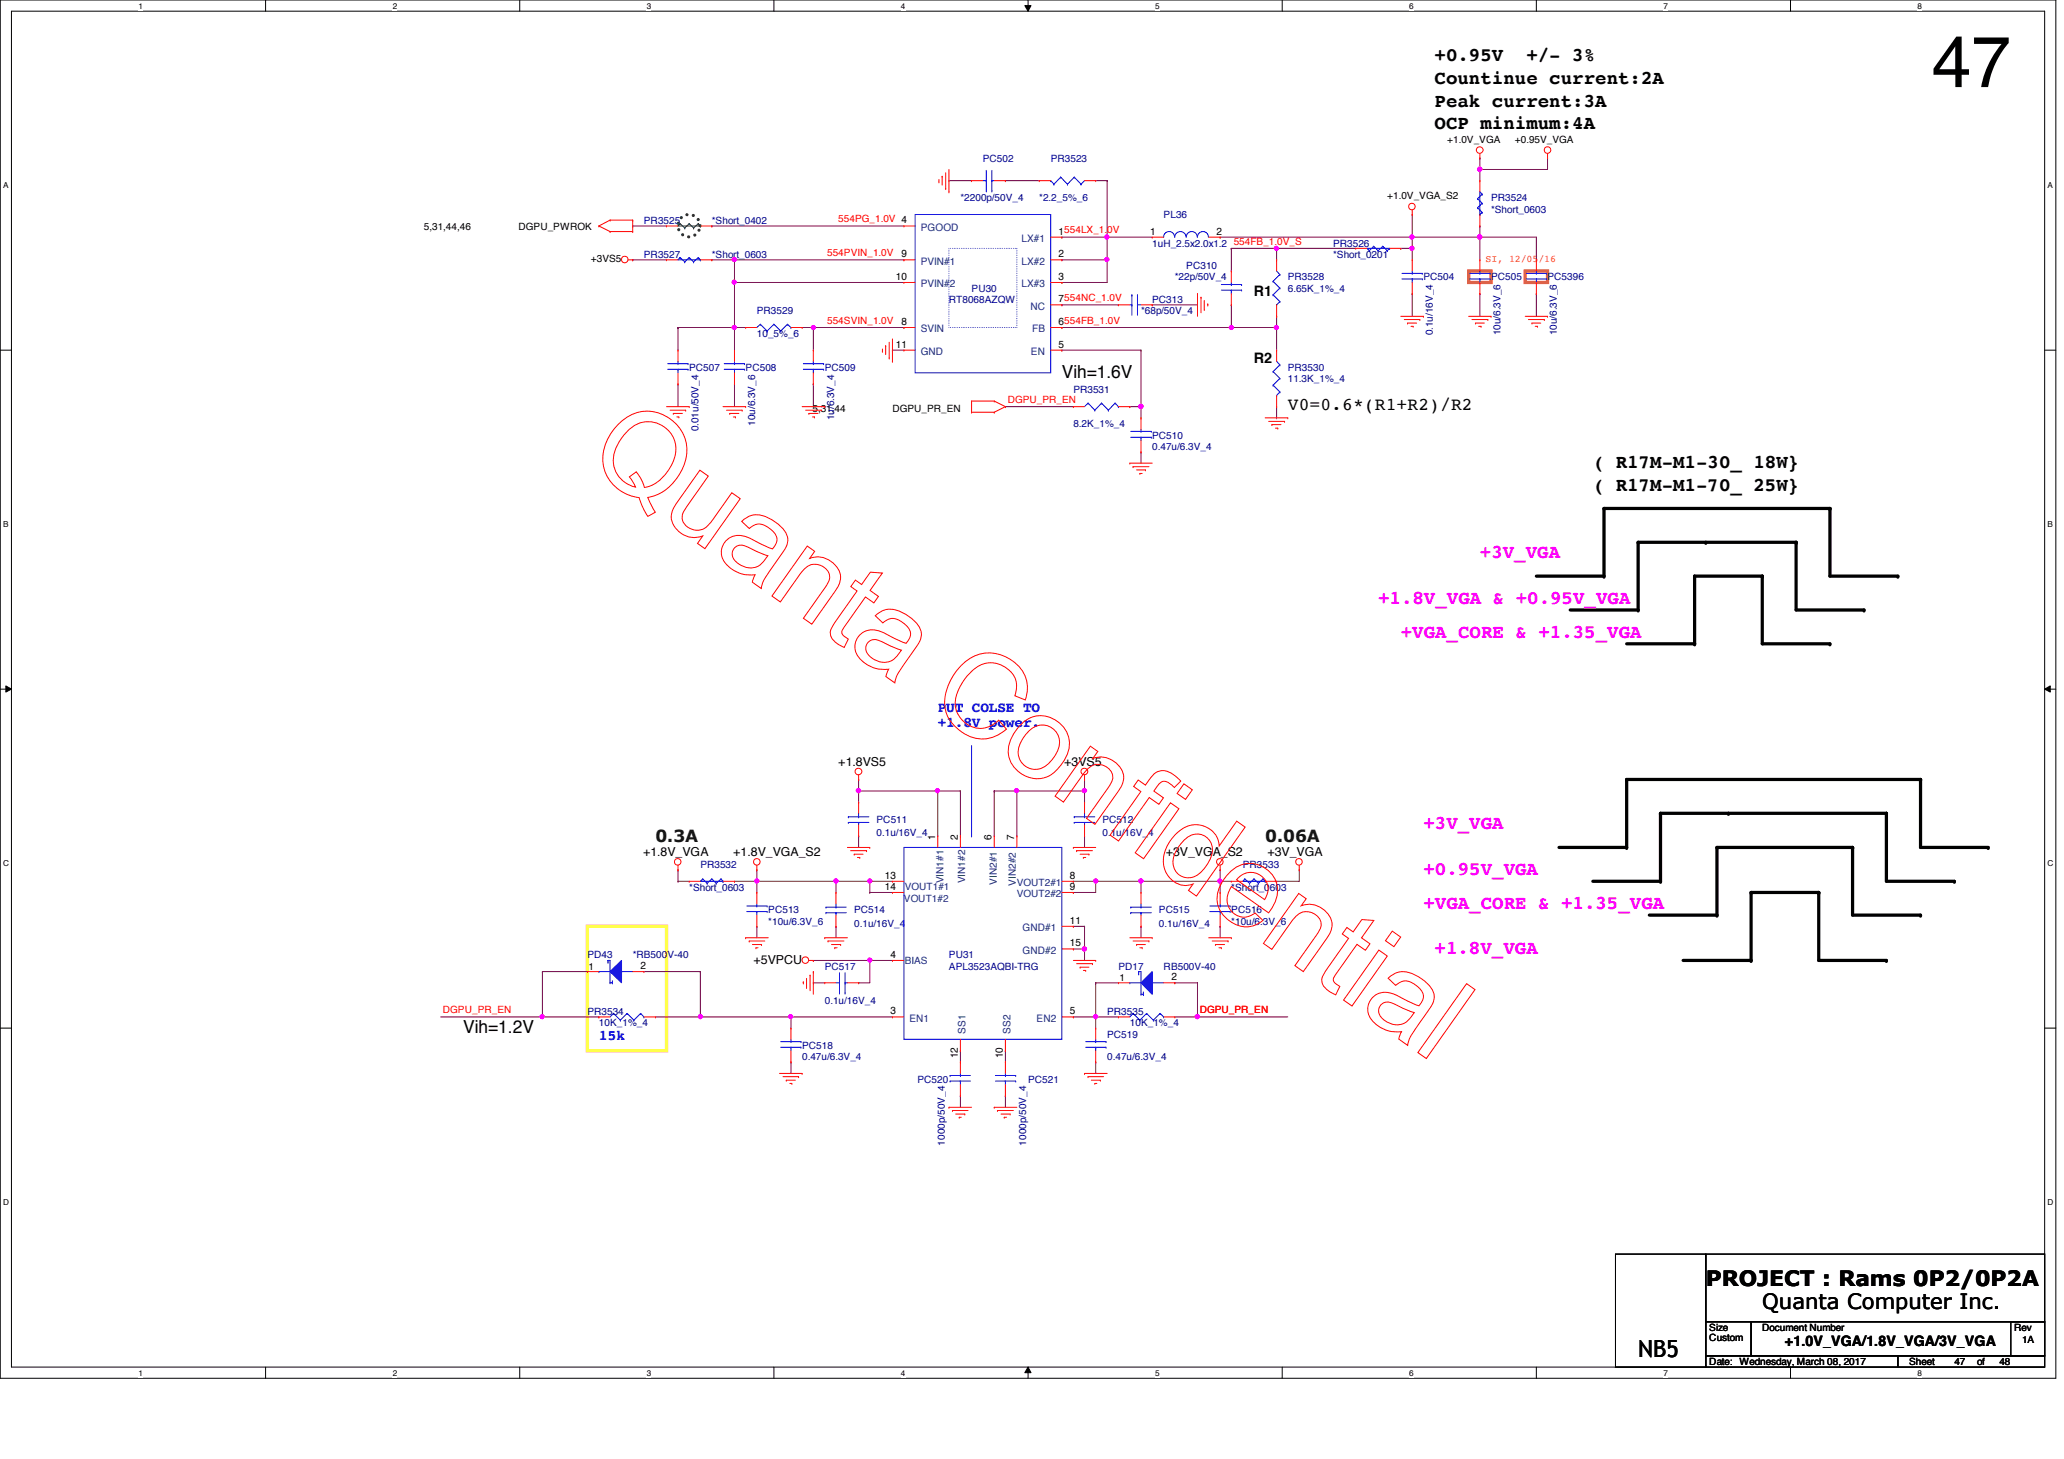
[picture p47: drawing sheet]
<svg xmlns="http://www.w3.org/2000/svg" width="297mm" height="210mm" viewBox="0 0 297 210" stroke-linecap="round" stroke-linejoin="round" font-family="sans-serif">
<defs><g id="words">
<text font-size="10.4" x="278" y="12.5">47</text>
<text font-size="3.4" x="235.8" y="195.2">NB5</text>
<g font-size="3">
<text x="245.5" y="185.1">PROJECT : Rams 0P2/0P2A</text>
<text x="253.6" y="188.3">Quanta Computer Inc.</text>
</g>
<g font-size="2.8">
<text x="206.5" y="8.8">+0.95V</text>
<text x="219.7" y="8.8">+/- 3%</text>
<text x="206.5" y="12.1">Countinue current:2A</text>
<text x="206.5" y="15.3">Peak current:3A</text>
<text x="206.5" y="18.6">OCP minimum:4A</text>
<text x="229.2" y="67.4">( R17M-M1-30_ 18W}</text>
<text x="229.2" y="70.6">( R17M-M1-70_ 25W}</text>
</g>
<g font-size="2.8" fill="#f0f">
<text x="213" y="80.3">+3V_VGA</text>
<text x="198.3" y="86.8">+1.8V_VGA &amp; +0.95V_VGA</text>
<text x="201.6" y="91.7">+VGA_CORE &amp; +1.35_VGA</text>
<text x="204.8" y="119.3">+3V_VGA</text>
<text x="204.8" y="125.9">+0.95V_VGA</text>
<text x="204.8" y="130.7">+VGA_CORE &amp; +1.35_VGA</text>
<text x="206.5" y="137.2">+1.8V_VGA</text>
</g>
<g font-size="2.6">
<text x="152.8" y="54.3">Vih=1.6V</text>
<text x="185.3" y="59">V0=0.6*(R1+R2)/R2</text>
<text x="66.7" y="148.6">Vih=1.2V</text>
</g>
<g font-size="2.4" fill="#004000">
<text x="94.3" y="121.1">0.3A</text>
<text x="182.1" y="121.1">0.06A</text>
</g>
<g font-size="2.1">
<text x="180.5" y="42.5">R1</text>
<text x="180.5" y="52.3">R2</text>
<text x="256.9" y="193.7">+1.0V_VGA/1.8V_VGA/3V_VGA</text>
</g>
<g font-size="2.1" fill="#00f">
<text x="135" y="102.4">PUT COLSE TO</text>
<text x="135" y="104.5">+1.8V power.</text>
<text x="86.2" y="149.6">15k</text>
</g>
<g font-size="1.8">
<text x="120.6" y="110.2">+1.8VS5</text>
<text x="153.2" y="110.2">+3VS5</text>
<text x="92.5" y="123.2">+1.8V_VGA</text>
<text x="105.5" y="123.2">+1.8V_VGA_S2</text>
<text x="167.8" y="123.2">+3V_VGA_S2</text>
<text x="182.4" y="123.2">+3V_VGA</text>
<text x="108.5" y="138.6">+5VPCU</text>
</g>
<g font-size="1.5" fill="#004080">
<text x="132.5" y="33.2">PGOOD</text>
<text x="147" y="34.8">LX#1</text>
<text x="132.5" y="38.1">PVIN#1</text>
<text x="132.5" y="41.3">PVIN#2</text>
<text x="147" y="38.1">LX#2</text>
<text x="147" y="41.3">LX#3</text>
<text x="132.5" y="47.8">SVIN</text>
<text x="148.3" y="44.5">NC</text>
<text x="148.5" y="47.8">FB</text>
<text x="132.5" y="51.1">GND</text>
<text x="148.4" y="51.1">EN</text>
<text x="147.1" y="133.9">GND#1</text>
<text x="147.1" y="137.2">GND#2</text>
<text x="130.9" y="147">EN1</text>
<text x="138.9" y="148.7" transform="rotate(-90 138.9 148.7)">SS1</text>
<text x="145.4" y="148.7" transform="rotate(-90 145.4 148.7)">SS2</text>
<text x="149.2" y="147">EN2</text>
</g>
<g font-size="1.5">
<text x="152.4" y="33.7">1554LX_1.0V</text>
<text x="165.5" y="33.7">1</text>
<text x="175.1" y="33.7">2</text>
<text x="128.9" y="40.3">10</text>
<text x="129.7" y="37">9</text>
<text x="152.4" y="37">2</text>
<text x="152.4" y="40.3">3</text>
<text x="129.7" y="46.7">8</text>
<text x="152.4" y="46.7">6554FB_1.0V</text>
<text x="152.4" y="43.5">7554NC_1.0V</text>
<text x="128.9" y="50">11</text>
<text x="152.4" y="50">5</text>
<text x="134.6" y="120.8" transform="rotate(-90 134.6 120.8)">1</text>
<text x="137.8" y="120.8" transform="rotate(-90 137.8 120.8)">2</text>
<text x="142.7" y="120.8" transform="rotate(-90 142.7 120.8)">6</text>
<text x="146" y="120.8" transform="rotate(-90 146 120.8)">7</text>
<text x="127.3" y="128">14</text>
<text x="127.3" y="126.4">13</text>
<text x="154" y="128">9</text>
<text x="154" y="126.4">8</text>
<text x="128.1" y="137.8">4</text>
<text x="154" y="132.9">11</text>
<text x="154" y="136.1">15</text>
<text x="92.2" y="139.4">2</text>
<text x="168.6" y="141">2</text>
<text x="128.1" y="145.9">3</text>
<text x="154" y="145.9">5</text>
<text x="137.8" y="152.3" transform="rotate(-90 137.8 152.3)">12</text>
<text x="144.3" y="152.3" transform="rotate(-90 144.3 152.3)">10</text>
</g>
<g font-size="1.4" fill="#000080">
<text x="141.4" y="23.3">PC502</text>
<text x="151.2" y="23.3">PR3523</text>
<text x="138.2" y="29">*2200p/50V_4</text>
<text x="149.6" y="29">*2.2_5%_6</text>
<text x="214.6" y="29">PR3524</text>
<text x="92.7" y="32.2">PR3525</text>
<text x="102.4" y="32.2">*Short_0402</text>
<text x="165.8" y="35.5">1uH_2.5x2.0x1.2</text>
<text x="167.5" y="31.4">PL36</text>
<text x="191.9" y="35.5">PR3526</text>
<text x="214.6" y="30.6">*Short_0603</text>
<text x="92.7" y="37.1">PR3527</text>
<text x="102.4" y="37.1">*Short_0603</text>
<text x="139.8" y="42">PU30</text>
<text x="169.1" y="40.3">*22p/50V_4</text>
<text x="170.7" y="38.7">PC310</text>
<text x="185.3" y="40.3">PR3528</text>
<text x="185.3" y="42">6.65K_1%_4</text>
<text x="191.9" y="37.1">*Short_0201</text>
<text x="204.8" y="40.3">PC504</text>
<text x="214.6" y="40.3">PC505</text>
<text x="222.7" y="40.3">PC5396</text>
<text x="108.9" y="45.2">PR3529</text>
<text x="136.6" y="43.6">RT8068AZQW</text>
<text x="164.2" y="45.2">*68p/50V_4</text>
<text x="165.8" y="43.6">PC313</text>
<text x="99.2" y="53.3">PC507</text>
<text x="107.3" y="53.3">PC508</text>
<text x="108.9" y="48.5">10_5%_6</text>
<text x="118.7" y="53.3">PC509</text>
<text x="185.3" y="53.3">PR3530</text>
<text x="206.2" y="48.3" transform="rotate(-90 206.2 48.3)">0.1u/16V_4</text>
<text x="215.9" y="48.3" transform="rotate(-90 215.9 48.3)">10u/6.3V_6</text>
<text x="224.1" y="48.3" transform="rotate(-90 224.1 48.3)">10u/6.3V_6</text>
<text x="154.5" y="56.6">PR3531</text>
<text x="185.3" y="55">11.3K_1%_4</text>
<text x="100.5" y="62.1" transform="rotate(-90 100.5 62.1)">0.01u/50V_4</text>
<text x="108.7" y="61.3" transform="rotate(-90 108.7 61.3)">10u/6.3V_6</text>
<text x="120.1" y="60.5" transform="rotate(-90 120.1 60.5)">1u/6.3V_4</text>
<text x="154.5" y="61.5">8.2K_1%_4</text>
<text x="165.8" y="63.1">PC510</text>
<text x="165.8" y="64.7">0.47u/6.3V_4</text>
<text x="126.2" y="118.4">PC511</text>
<text x="158.7" y="118.4">PC512</text>
<text x="100.8" y="124.9">PR3532</text>
<text x="126.2" y="120.3">0.1u/16V_4</text>
<text x="158.7" y="120.3">0.1u/16V_4</text>
<text x="178.9" y="124.9">PR3533</text>
<text x="99.2" y="128.1">*Short_0603</text>
<text x="110.6" y="131.4">PC513</text>
<text x="122.9" y="131.4">PC514</text>
<text x="166.8" y="131.4">PC515</text>
<text x="177.2" y="128.1">*Short_0603</text>
<text x="177.2" y="131.4">PC516</text>
<text x="84.5" y="137.9">PD43</text>
<text x="91.1" y="137.9">*RB500V-40</text>
<text x="110.6" y="133">*10u/6.3V_6</text>
<text x="122.9" y="133.3">0.1u/16V_4</text>
<text x="136.6" y="137.9">PU31</text>
<text x="166.8" y="133.3">0.1u/16V_4</text>
<text x="177.2" y="133">*10u/6.3V_6</text>
<text x="118.7" y="139.5">PC517</text>
<text x="136.6" y="139.5">APL3523AQBI-TRG</text>
<text x="160.9" y="139.5">PD17</text>
<text x="167.5" y="139.5">RB500V-40</text>
<text x="84.5" y="146">PR3534</text>
<text x="86.2" y="147.7">10K_1%_4</text>
<text x="118.7" y="144.4">0.1u/16V_4</text>
<text x="159.3" y="149.3">PC519</text>
<text x="159.3" y="146">PR3535</text>
<text x="162.6" y="147.7">10K_1%_4</text>
<text x="115.4" y="150.9">PC518</text>
<text x="115.4" y="152.5">0.47u/6.3V_4</text>
<text x="132" y="155.8">PC520</text>
<text x="148" y="155.8">PC521</text>
<text x="159.3" y="152.5">0.47u/6.3V_4</text>
<text x="136" y="164.8" transform="rotate(-90 136 164.8)">1000p/50V_4</text>
<text x="147.7" y="164.8" transform="rotate(-90 147.7 164.8)">1000p/50V_4</text>
</g>
<g font-size="1.4">
<text x="208.3" y="20.5">+1.0V_VGA</text>
<text x="218" y="20.5">+0.95V_VGA</text>
<text x="199.6" y="28.7">+1.0V_VGA_S2</text>
<text x="61" y="33">5,31,44,46</text>
<text x="74.6" y="33">DGPU_PWROK</text>
<text x="85" y="37.8">+3VS5</text>
<text x="116.9" y="59.2">5,31,44</text>
<text x="128.4" y="59.2">DGPU_PR_EN</text>
<text x="84.7" y="139.5">1</text>
<text x="161.1" y="141.1">1</text>
<text x="246" y="191.5">Size</text>
<text x="253.6" y="191.5">Document Number</text>
<text x="289.9" y="191.5">Rev</text>
<text x="246" y="196.4">Date: Wednesday, March 08, 2017</text>
<text x="246" y="193">Custom</text>
<text x="274.7" y="196.4">Sheet</text>
<text x="281.3" y="196.4">47</text>
<text x="284.5" y="196.4">of</text>
<text x="287.7" y="196.4">48</text>
<text x="291" y="193.2">1A</text>
</g>
<g font-size="1.4" fill="#f00">
<text x="120.6" y="32">554PG_1.0V 4</text>
<text x="177.5" y="35.2">554FB_1.0V_S</text>
<text x="119" y="36.8">554PVIN_1.0V</text>
<text x="119" y="46.6">554SVIN_1.0V</text>
<text x="145" y="58">DGPU_PR_EN</text>
<text x="63.8" y="145.8">DGPU_PR_EN</text>
<text x="172.7" y="145.8">DGPU_PR_EN</text>
</g>
<text font-size="1.4" fill="#ff8000" x="213.8" y="37.8">SI, 12/05/16</text>
<g font-size="1.4" fill="#004080">
<text x="130.1" y="129.8">VOUT1#2</text>
<text x="130.2" y="128">VOUT1#1</text>
<text x="135.8" y="127.1" transform="rotate(-90 135.8 127.1)">VIN1#1</text>
<text x="138.9" y="127.1" transform="rotate(-90 138.9 127.1)">VIN1#2</text>
<text x="143.5" y="127.3" transform="rotate(-90 143.5 127.3)">VIN2#1</text>
<text x="146.2" y="127.4" transform="rotate(-90 146.2 127.4)">VIN2#2</text>
<text x="146.3" y="129.1">VOUT2#2</text>
<text x="146.3" y="127.5">VOUT2#1</text>
<text x="130.2" y="138.7">BIAS</text>
</g>
<g font-size="1.2">
<text x="19.9" y="1.2">1</text>
<text x="56.5" y="1.2">2</text>
<text x="93.1" y="1.2">3</text>
<text x="129.7" y="1.2">4</text>
<text x="166.2" y="1.2">5</text>
<text x="202.8" y="1.2">6</text>
<text x="239.4" y="1.2">7</text>
<text x="276" y="1.2">8</text>
<text x=".5" y="27.1">A</text>
<text x="294.7" y="27.1">A</text>
<text x=".5" y="75.8">B</text>
<text x="294.7" y="75.8">B</text>
<text x=".5" y="124.6">C</text>
<text x="294.7" y="124.6">C</text>
<text x=".5" y="173.4">D</text>
<text x="294.7" y="173.4">D</text>
<text x="19.9" y="197.9">1</text>
<text x="56.5" y="197.9">2</text>
<text x="93.1" y="197.9">3</text>
<text x="129.7" y="197.9">4</text>
<text x="166.2" y="197.9">5</text>
<text x="202.8" y="197.9">6</text>
<text x="239.4" y="197.9">7</text>
<text x="276" y="197.9">8</text>
</g>
</g></defs>
<path d="M0 0h295.9v198.3h-295.9zM1.6 1.6h292.7v195.1h-292.7z" fill="none" stroke="#000" stroke-width=".14"/>
<g fill="#fff">
<path d="M19.9 .2h.6v1.3h-.6z"/>
<path d="M19.9 196.8h.6v1.4h-.6z"/>
</g>
<path d="M38.2 0v1.6M38.2 196.7v1.6" fill="none" stroke="#000" stroke-width=".14"/>
<g fill="#fff">
<path d="M56.5 .2h.6v1.3h-.6z"/>
<path d="M56.5 196.8h.6v1.4h-.6z"/>
</g>
<path d="M74.8 0v1.6M74.8 196.7v1.6" fill="none" stroke="#000" stroke-width=".14"/>
<g fill="#fff">
<path d="M93.1 .2h.6v1.3h-.6z"/>
<path d="M93.1 196.8h.6v1.4h-.6z"/>
</g>
<path d="M111.4 0v1.6M111.4 196.7v1.6" fill="none" stroke="#000" stroke-width=".14"/>
<g fill="#fff">
<path d="M129.7 .2h.6v1.3h-.6z"/>
<path d="M129.7 196.8h.6v1.4h-.6z"/>
</g>
<path d="M147.5 .8h.9l-.4 .8zM148 0v1.6M148 196.7l.4 .8h-.9zM148 196.7v1.6" fill="none" stroke="#000" stroke-width=".14"/>
<path d="M147.5 .8h.9l-.4 .8zM148 196.7l.4 .8h-.9z" fill="#000"/>
<g fill="#fff">
<path d="M166.2 .2h.6v1.3h-.6z"/>
<path d="M166.2 196.8h.6v1.4h-.6z"/>
</g>
<path d="M184.5 0v1.6M184.5 196.7v1.6" fill="none" stroke="#000" stroke-width=".14"/>
<g fill="#fff">
<path d="M202.8 .2h.6v1.3h-.6z"/>
<path d="M202.8 196.8h.6v1.4h-.6z"/>
</g>
<path d="M221.1 0v1.6M221.1 196.7v1.6" fill="none" stroke="#000" stroke-width=".14"/>
<g fill="#fff">
<path d="M239.4 .2h.6v1.3h-.6z"/>
<path d="M239.4 196.8h.6v1.4h-.6z"/>
</g>
<path d="M257.7 0v1.6M257.7 196.7v1.6" fill="none" stroke="#000" stroke-width=".14"/>
<g fill="#fff">
<path d="M276 .2h.6v1.3h-.6z"/>
<path d="M276 196.8h.6v1.4h-.6z"/>
<path d="M.5 26h.7v1.3h-.7z"/>
<path d="M294.7 26h.7v1.3h-.7z"/>
<path d="M.5 74.8h.7v1.3h-.7z"/>
<path d="M294.7 74.8h.7v1.3h-.7z"/>
</g>
<path d="M0 50.4h1.6M294.3 50.4h1.6" fill="none" stroke="#000" stroke-width=".14"/>
<g fill="#fff">
<path d="M.5 123.5h.8v1.3h-.8z"/>
<path d="M294.7 123.5h.8v1.3h-.8z"/>
</g>
<path d="M0 99.1h1.6M.8 98.7l.8 .4-.8 .5zM294.3 99.1l.8-.4v.9zM294.3 99.1h1.6" fill="none" stroke="#000" stroke-width=".14"/>
<path d="M.8 98.7l.8 .4-.8 .5zM294.3 99.1l.8-.4v.9z" fill="#000"/>
<g fill="#fff">
<path d="M.5 172.3h.8v1.3h-.8z"/>
<path d="M294.7 172.3h.8v1.3h-.8z"/>
</g>
<path d="M0 147.9h1.6M294.3 147.9h1.6" fill="none" stroke="#000" stroke-width=".14"/>
<path d="M139.8 107.3v13M139.8 120.3h.1" fill="none" stroke="#00f" stroke-width=".14"/>
<path d="M221.1 82.9h9.7v-9.7h32.6v9.7h9.7M226 87.8h9.8v-9.8h22.7v9.8h9.8M234.1 92.6h9.8v-9.7h9.7v9.7h9.8M224.4 121.9h9.7v-9.8h42.3v9.8h9.7M229.2 126.8h9.8v-9.8h32.5v9.8h9.8M237.4 131.7h9.7v-9.8h19.5v9.8h9.8M242.2 138.2h9.8v-9.8h9.7v9.8h9.8" fill="none" stroke="#000" stroke-width=".47"/>
<g fill="#000">
<circle cx="230.8" cy="73.2" r=".23"/>
<circle cx="235.8" cy="78" r=".23"/>
<circle cx="245.5" cy="78" r=".23"/>
<circle cx="258.5" cy="78" r=".23"/>
<circle cx="263.4" cy="73.2" r=".23"/>
<circle cx="230.8" cy="82.9" r=".23"/>
<circle cx="235.8" cy="87.8" r=".23"/>
<circle cx="243.9" cy="92.6" r=".23"/>
<circle cx="243.9" cy="82.9" r=".23"/>
<circle cx="253.6" cy="82.9" r=".23"/>
<circle cx="263.4" cy="92.6" r=".23"/>
<circle cx="268.3" cy="87.8" r=".23"/>
<circle cx="273.1" cy="82.9" r=".23"/>
<circle cx="234.1" cy="112.1" r=".23"/>
<circle cx="239" cy="117" r=".23"/>
<circle cx="248.7" cy="117" r=".23"/>
<circle cx="271.5" cy="117" r=".23"/>
<circle cx="276.4" cy="112.1" r=".23"/>
<circle cx="234.1" cy="121.9" r=".23"/>
<circle cx="239" cy="126.8" r=".23"/>
<circle cx="247.1" cy="121.9" r=".23"/>
<circle cx="247.1" cy="131.7" r=".23"/>
<circle cx="252" cy="128.4" r=".23"/>
<circle cx="252" cy="138.2" r=".23"/>
<circle cx="261.7" cy="128.4" r=".23"/>
<circle cx="266.6" cy="121.9" r=".23"/>
<circle cx="271.5" cy="138.2" r=".23"/>
<circle cx="276.4" cy="131.7" r=".23"/>
<circle cx="281.3" cy="126.8" r=".23"/>
<circle cx="286.1" cy="121.9" r=".23"/>
</g>
<path d="M84.5 133.3h11.4v17.9h-11.4z" fill="none" stroke="#ff0" stroke-width=".47"/>
<path d="M211.4 39h3.2v1.6h-3.2zM219.5 39h3.2v1.6h-3.2z" fill="none" stroke="#ff8000" stroke-width=".47"/>
<circle cx="99.1" cy="32.5" r="1.6" fill="none" stroke="#008000" stroke-width=".47" stroke-dasharray="0 .9"/>
<path d="M136.6 26h.1M136.6 26h3.2M159.3 26h.1M159.3 26v8.1M213 24.4h.1M213 24.4v1.6M222.7 22.7h.1M222.7 22.7v1.7h-9.7M164.2 58.5h.1M164.2 58.5v1.6" fill="none" stroke="#800040" stroke-width=".14"/>
<circle cx="159.3" cy="34.1" r=".31" fill="#f0f"/>
<circle cx="159.3" cy="34.1" r=".31" fill="none" stroke="#f0f" stroke-width=".14"/>
<path d="M201.6 35.7h.1M201.6 35.7h1.6M164.2 65h.1M164.2 65v1.6" fill="none" stroke="#800040" stroke-width=".14"/>
<circle cx="203.2" cy="35.7" r=".3" fill="#f0f"/>
<circle cx="203.2" cy="35.7" r=".3" fill="none" stroke="#f0f" stroke-width=".14"/>
<path d="M203.2 35.7h.1M203.2 30.9h.1M203.2 34.1h.1M203.2 30.9v3.2M203.2 35.7v1.7M213 32.5h.1M213 32.5v1.6h-9.8M203.2 42.2h.1M203.2 42.2v3.3" fill="none" stroke="#800040" stroke-width=".14"/>
<circle cx="213" cy="34.1" r=".32" fill="#f0f"/>
<circle cx="213" cy="34.1" r=".32" fill="none" stroke="#f0f" stroke-width=".14"/>
<path d="M203.2 34.1h.1M203.2 34.1v1.6M213 34.1h.1M213 22.7h.1M213 22.7v1.7M213 34.1v3.3M213 42.2h.1M213 42.2v3.3" fill="none" stroke="#800040" stroke-width=".14"/>
<circle cx="213" cy="24.3" r=".31" fill="#f0f"/>
<circle cx="213" cy="24.3" r=".31" fill="none" stroke="#f0f" stroke-width=".14"/>
<path d="M159.3 37.4h.1M159.3 37.4v3.2M177.2 35.7h.1M177.2 35.7v3.3M117 55.2h.1M117 55.2v3.3M128.4 50.4h.1M128.4 50.4h1.7M183.7 45.5h.1M183.7 45.5v1.6" fill="none" stroke="#800040" stroke-width=".14"/>
<circle cx="159.3" cy="37.3" r=".3" fill="#f0f"/>
<circle cx="159.3" cy="37.3" r=".3" fill="none" stroke="#f0f" stroke-width=".14"/>
<path d="M159.3 34.1h.1M159.3 34.1h6.5M177.2 47.1h.1M177.2 47.1h6.5" fill="none" stroke="#800040" stroke-width=".14"/>
<circle cx="183.7" cy="47.1" r=".3" fill="#f0f"/>
<circle cx="183.7" cy="47.1" r=".3" fill="none" stroke="#f0f" stroke-width=".14"/>
<path d="M105.7 37.4h.1M105.7 37.4v3.2M175.6 34.1h.1M175.6 34.1h27.6M97.6 47.1h.1M97.6 47.1v3.3" fill="none" stroke="#800040" stroke-width=".14"/>
<circle cx="203.2" cy="34.1" r=".31" fill="#f0f"/>
<circle cx="203.2" cy="34.1" r=".31" fill="none" stroke="#f0f" stroke-width=".14"/>
<path d="M97.6 47.1h.1M97.6 47.1h8.1M105.7 40.6h.1M105.7 55.2h.1M105.7 47.1h.1M105.7 40.6v9.8M105.7 55.2v3.3M117 47.1h.1M117 47.1v3.3M177.2 43.9h.1M177.2 43.9v3.2" fill="none" stroke="#800040" stroke-width=".14"/>
<circle cx="105.7" cy="47.1" r=".3" fill="#f0f"/>
<circle cx="105.7" cy="47.1" r=".3" fill="none" stroke="#f0f" stroke-width=".14"/>
<g fill="none" stroke="#800040" stroke-width=".14">
<path d="M91.1 37.4h.1M91.1 37.4h4.8M102.4 37.4h.1M102.4 37.4h3.3M159.3 34.1h.1M159.3 34.1v3.3M177.2 35.7h.1M177.2 35.7h6.5M97.6 55.2h.1M97.6 55.2v3.3M105.7 47.1h.1M105.7 47.1h1.6"/>
<path d="M162.6 58.5h.1M164.2 50.4h.1M164.2 50.4v8.1h-1.6M165.8 43.9h.1M165.8 43.9h6.5"/>
</g>
<circle cx="164.2" cy="58.5" r=".32" fill="#f0f"/>
<circle cx="164.2" cy="58.5" r=".32" fill="none" stroke="#f0f" stroke-width=".14"/>
<path d="M123.6 113.8h.1M123.6 113.8v1.6M143.1 113.8h.1M143.1 113.8v6.5M146.3 113.8h.1M146.3 113.8v6.5M156.1 112.1h.1M156.1 112.1v1.7h-13M156.1 120.3h.1M156.1 120.3v1.6" fill="none" stroke="#800040" stroke-width=".14"/>
<circle cx="156.1" cy="113.7" r=".31" fill="#f0f"/>
<circle cx="156.1" cy="113.7" r=".31" fill="none" stroke="#f0f" stroke-width=".14"/>
<circle cx="146.3" cy="113.7" r=".3" fill="#f0f"/>
<circle cx="146.3" cy="113.7" r=".3" fill="none" stroke="#f0f" stroke-width=".14"/>
<path d="M156.1 113.8h.1M156.1 113.8v1.6M156.1 136.5h.1M156.1 136.5v1.7" fill="none" stroke="#800040" stroke-width=".14"/>
<circle cx="156.1" cy="136.5" r=".31" fill="#f0f"/>
<circle cx="156.1" cy="136.5" r=".31" fill="none" stroke="#f0f" stroke-width=".14"/>
<g fill="none" stroke="#800040" stroke-width=".14">
<path d="M123.6 113.8h.1M123.6 113.8h14.6M135 113.8h.1M135 113.8v6.5M138.2 113.8h.1M138.2 113.8v6.5M154.5 136.5h.1M154.5 133.3h.1M154.5 133.3h1.6M156.1 133.3h.1M156.1 133.3v3.2h-1.6M117 141.4h.1"/>
<path d="M117 141.4h1.7M138.2 157.6h.1M138.2 157.6v1.7"/>
</g>
<circle cx="134.9" cy="113.7" r=".3" fill="#f0f"/>
<circle cx="134.9" cy="113.7" r=".3" fill="none" stroke="#f0f" stroke-width=".14"/>
<g fill="none" stroke="#800040" stroke-width=".14">
<path d="M123.6 120.3h.1M123.6 120.3v1.6M154.5 128.4h.1M154.5 128.4h3.2M157.7 126.8h.1M157.7 126.8h17.9M164.2 133.3h.1M164.2 126.8h.1M164.2 126.8v1.6M164.2 133.3v1.6M175.6 133.3h.1M175.6 126.8h.1"/>
<path d="M175.6 126.8v1.6M175.6 133.3v1.6"/>
</g>
<circle cx="164.2" cy="126.7" r=".31" fill="#f0f"/>
<circle cx="164.2" cy="126.7" r=".31" fill="none" stroke="#f0f" stroke-width=".14"/>
<path d="M123.6 112.1h.1M123.6 112.1v1.7M144.7 157.6h.1M144.7 157.6v1.7" fill="none" stroke="#800040" stroke-width=".14"/>
<circle cx="123.6" cy="113.7" r=".31" fill="#f0f"/>
<circle cx="123.6" cy="113.7" r=".31" fill="none" stroke="#f0f" stroke-width=".14"/>
<g fill="none" stroke="#800040" stroke-width=".14">
<path d="M97.6 125.1h.1M97.6 125.1v1.7M117 138.2h.1M117 138.2h8.2M125.2 138.2h.1M125.2 138.2v3.2M154.5 126.8h.1M154.5 126.8h3.2M157.7 126.8h.1M157.7 126.8v1.6M187 125.1h.1M187 125.1v1.7"/>
<path d="M113.8 152.8h.1M113.8 152.8v1.6M138.2 151.2h.1M138.2 151.2v1.6M144.7 151.2h.1M144.7 151.2v1.6"/>
</g>
<circle cx="157.7" cy="126.7" r=".3" fill="#f0f"/>
<circle cx="157.7" cy="126.7" r=".3" fill="none" stroke="#f0f" stroke-width=".14"/>
<path d="M125.2 138.2h.1M125.2 138.2h3.2" fill="none" stroke="#800040" stroke-width=".14"/>
<circle cx="125.2" cy="138.1" r=".3" fill="#f0f"/>
<circle cx="125.2" cy="138.1" r=".3" fill="none" stroke="#f0f" stroke-width=".14"/>
<path d="M108.9 133.3h.1M108.9 126.8h.1M108.9 126.8h16.3M108.9 126.8v1.6M108.9 133.3v1.6M120.3 126.8h.1M120.3 133.3h.1M120.3 126.8v1.6M120.3 133.3v1.6" fill="none" stroke="#800040" stroke-width=".14"/>
<circle cx="120.3" cy="126.7" r=".3" fill="#f0f"/>
<circle cx="120.3" cy="126.7" r=".3" fill="none" stroke="#f0f" stroke-width=".14"/>
<path d="M108.9 125.1h.1M108.9 125.1v1.7" fill="none" stroke="#800040" stroke-width=".14"/>
<circle cx="108.9" cy="126.7" r=".3" fill="#f0f"/>
<circle cx="108.9" cy="126.7" r=".3" fill="none" stroke="#f0f" stroke-width=".14"/>
<path d="M125.2 128.4h.1M125.2 126.8h.1M125.2 128.4h3.2M125.2 126.8v1.6" fill="none" stroke="#800040" stroke-width=".14"/>
<circle cx="125.2" cy="126.7" r=".3" fill="#f0f"/>
<circle cx="125.2" cy="126.7" r=".3" fill="none" stroke="#f0f" stroke-width=".14"/>
<g fill="none" stroke="#800040" stroke-width=".14">
<path d="M125.2 126.8h.1M125.2 126.8h3.2M175.6 125.1h.1M175.6 125.1v1.7M113.8 146.3h.1M113.8 146.3h14.6M113.8 146.3v1.6M123.6 141.4h.1M123.6 141.4h1.6M154.5 146.3h.1M154.5 146.3h6.4M157.7 146.3h.1"/>
<path d="M157.7 152.8h.1M157.7 146.3v1.6M157.7 152.8v1.6"/>
</g>
<circle cx="175.6" cy="126.7" r=".3" fill="#f0f"/>
<circle cx="175.6" cy="126.7" r=".3" fill="none" stroke="#f0f" stroke-width=".14"/>
<path d="M157.7 141.4h.1M157.7 141.4h3.2M157.7 141.4v4.9M172.3 146.3h.1M172.3 146.3h13" fill="none" stroke="#800040" stroke-width=".14"/>
<circle cx="157.7" cy="146.3" r=".3" fill="#f0f"/>
<circle cx="157.7" cy="146.3" r=".3" fill="none" stroke="#f0f" stroke-width=".14"/>
<path d="M169.1 141.4h.1M169.1 141.4h3.2M172.3 141.4h.1M172.3 141.4v4.9" fill="none" stroke="#800040" stroke-width=".14"/>
<circle cx="172.3" cy="146.3" r=".31" fill="#f0f"/>
<circle cx="172.3" cy="146.3" r=".31" fill="none" stroke="#f0f" stroke-width=".14"/>
<path d="M183.7 35.7h.1M183.7 35.7h11.4M97.6 126.8h.1M97.6 126.8h1.6M175.6 126.8h.1M175.6 126.8h1.6" fill="none" stroke="#800040" stroke-width=".14"/>
<circle cx="183.7" cy="35.7" r=".3" fill="#f0f"/>
<circle cx="183.7" cy="35.7" r=".3" fill="none" stroke="#f0f" stroke-width=".14"/>
<g fill="none" stroke="#800040" stroke-width=".14">
<path d="M91.1 32.5h.1M91.1 32.5h4.8M144.7 26h.1M144.7 26h4.9M152.8 34.1h.1M152.8 37.4h.1M152.8 34.1h6.5M152.8 37.4h6.5M152.8 40.6h.1M152.8 43.9h.1M152.8 47.1h.1M152.8 40.6h6.5"/>
<path d="M152.8 43.9h8.1M152.8 47.1h24.4"/>
</g>
<circle cx="177.2" cy="47.1" r=".3" fill="#f0f"/>
<circle cx="177.2" cy="47.1" r=".3" fill="none" stroke="#f0f" stroke-width=".14"/>
<path d="M105.7 40.6h.1M105.7 40.6h24.4M117 47.1h13.1M130.1 47.1h.1M152.8 50.4h.1M152.8 50.4h11.4" fill="none" stroke="#800040" stroke-width=".14"/>
<circle cx="105.7" cy="40.6" r=".3" fill="#f0f"/>
<circle cx="105.7" cy="40.6" r=".3" fill="none" stroke="#f0f" stroke-width=".14"/>
<path d="M105.7 37.4h24.4M130.1 37.4h.1" fill="none" stroke="#800040" stroke-width=".14"/>
<circle cx="105.7" cy="37.3" r=".3" fill="#f0f"/>
<circle cx="105.7" cy="37.3" r=".3" fill="none" stroke="#f0f" stroke-width=".14"/>
<path d="M183.7 35.7h.1M183.7 35.7v1.7M144.7 58.5h.1M144.7 58.5h9.8M183.7 47.1h.1M183.7 47.1v3.3M105.7 126.8h.1M105.7 126.8h3.2M183.7 126.8h.1M183.7 126.8h3.3M100.8 146.3h13M113.8 146.3h.1" fill="none" stroke="#800040" stroke-width=".14"/>
<circle cx="100.8" cy="146.3" r=".3" fill="#f0f"/>
<circle cx="100.8" cy="146.3" r=".3" fill="none" stroke="#f0f" stroke-width=".14"/>
<circle cx="113.8" cy="146.3" r=".3" fill="#f0f"/>
<circle cx="113.8" cy="146.3" r=".3" fill="none" stroke="#f0f" stroke-width=".14"/>
<path d="M63.4 146.3h14.7M78.1 146.3h.1" fill="none" stroke="#800040" stroke-width=".14"/>
<circle cx="78" cy="146.3" r=".3" fill="#f0f"/>
<circle cx="78" cy="146.3" r=".3" fill="none" stroke="#f0f" stroke-width=".14"/>
<g fill="none" stroke="#800040" stroke-width=".14">
<path d="M102.4 32.5h.1M102.4 32.5h27.7M157.7 26h1.6M159.3 26h.1M115.4 47.1h1.6M117 47.1h.1M78.1 139.8h.1M78.1 139.8h6.4M78.1 139.8v6.5M92.7 139.8h8.1M100.8 139.8h.1M100.8 139.8v6.5"/>
<path d="M78.1 146.3h.1M78.1 146.3h8.1M86.2 146.3h.1M94.3 146.3h6.5M100.8 146.3h.1"/>
</g>
<circle cx="117" cy="47.1" r=".3" fill="#f0f"/>
<circle cx="117" cy="47.1" r=".3" fill="none" stroke="#f0f" stroke-width=".14"/>
<path d="M213 34.1h.1M213 34.1h8.1v3.3M221.1 37.4h.1M183.7 58.5v1.6M221.1 42.2h.1M221.1 42.2v3.3M183.7 60.1h.1M169.1 146.3h3.2M172.3 146.3h.1" fill="none" stroke="#800040" stroke-width=".14"/>
<g fill="none" stroke="#f00" stroke-width=".14">
<path d="M86.2 32.5h.1M86.2 32.5l1.6 .8M87.8 31.7h.1M87.8 33.3h.1M87.8 31.7h3.3M87.8 31.7l-1.6 .8M87.8 33.3h3.3M90.4 37.4h.7M91.1 33.3h.1M91.1 31.7h.1M91.1 37.4h.1M91.1 31.7v1.6"/>
<path d="M135.1 26.2h.1M135.1 25.8v.4M135.6 25.4h.1M135.6 25.4v1.2M136.1 27.1h.1M136.1 24.8v2.3M136.6 27.6h.1M136.6 24.4v3.2M203.2 30.9h.1M203.2 30.2v.7M213 22.7h.1M213 22.1v.6"/>
<path d="M222.7 22.7h.1M222.7 22.1v.6M95.9 58.5h3.3M96.4 59h2.3M96.9 59.5h.1M96.9 59.5h1.3M97.4 60h.3M97.7 60h.1M98.7 59h.1M99.2 58.5h.1M104.1 58.5h3.2M104.6 59h2.2"/>
<path d="M105 59.5h.1M105 59.5h1.3M105.5 60h.3M105.8 60h.1M106.8 59h.1M107.3 58.5h.1M115.4 58.5h3.3M115.9 59h2.3M116.4 59.5h.1M116.4 59.5h1.3M116.9 60h.3M117.2 60h.1"/>
<path d="M118.2 59h.1M118.7 58.5h.1M127 50.5h.1M127 50.2v.3M127.5 49.7h.1M127.5 49.7v1.3M128 51.5h.1M128 49.2v2.3M128.4 52h.1M128.4 48.8v3.2M139.8 59.3h.1M139.8 57.7h.1"/>
<path d="M139.8 57.7h3.3M139.8 59.3h3.3M139.8 57.7v1.6M143.1 57.7h.1M143.1 59.3h.1M143.1 57.7l1.6 .8M144.7 58.5h.1M144.7 58.5l-1.6 .8M172.3 42.2h.1M172.3 42.2v3.3M172.8 42.8h.1M172.8 42.8v2.2"/>
<path d="M173.3 44.5h.1M173.3 43.2v1.3M173.8 43.7h.1M173.8 43.7v.3M201.6 45.5h3.2M202.1 46h2.2M202.6 46.5h.1M202.6 46.5h1.3M203.1 46.9h.3M203.4 46.9h.1M204.3 46h.1M204.8 45.5h.1"/>
<path d="M211.4 45.5h3.2M211.8 46h2.3M212.3 46.5h.1M212.3 46.5h1.3M212.8 46.9h.3M213.1 46.9h.1M214.1 46h.1M214.6 45.5h.1M219.5 45.5h3.2M220 46h2.2M220.5 46.5h.1M220.5 46.5h1.2"/>
<path d="M220.9 46.9h.4M221.3 46.9h.1M222.2 46h.1M222.7 45.5h.1M162.6 66.6h.1M162.6 66.6h3.2M163.1 67.1h.1M163.1 67.1h2.3M163.6 67.6h1.2M164 68.1h.1M164 68.1h.4M164.8 67.6h.1"/>
<path d="M182.1 60.1h3.2M182.6 60.6h2.3M183 61.1h.1M183 61.1h1.4M183.6 61.6h.3M183.9 61.6h.1M184.9 60.6h.1M185.3 60.1h.1M123.6 112.1h.1M123.6 111.5v.6M156.1 112.1h.1M156.1 111.5v.6"/>
<path d="M97.6 125.1h.1M97.6 124.5v.6M107.3 134.9h.1M107.3 134.9h3.3M107.8 135.4h.1M107.8 135.4h2.3M108.3 135.9h1.3M108.8 136.4h.1M108.8 136.4h.3M108.9 125.1h.1M108.9 124.5v.6M109.6 135.9h.1"/>
<path d="M116.4 138.2h.6M117 139.8h.1M117 138.2h.1M117 139.8v3.2M118.7 134.9h.1M118.7 134.9h3.3M119.2 135.4h.1M119.2 135.4h2.3M119.7 135.9h1.3M120.1 136.4h.1M120.1 136.4h.4M120.3 133.3h.1"/>
<path d="M120.3 128.4h.1M120.3 128.4v1.6M120.3 131.7v1.6M121 135.9h.1M122 121.9h3.2M122.4 122.4h2.3M122.9 122.9h.1M122.9 122.9h1.3M123.4 123.4h.3M123.7 123.4h.1M124.7 122.4h.1M125.2 121.9h.1"/>
<path d="M154.5 121.9h.1M154.5 121.9h3.2M154.5 138.2h3.2M154.9 122.4h.1M154.9 122.4h2.3M154.9 138.6h2.3M155.4 139.1h.1M155.4 122.9h1.3M155.4 139.1h1.3M155.9 123.4h.1M155.9 123.4h.3M155.9 139.6h.3"/>
<path d="M156.2 139.6h.1M156.7 122.9h.1M157.2 138.6h.1M157.7 138.2h.1M162.6 134.9h3.2M163.1 135.4h2.3M163.6 135.9h.1M163.6 135.9h1.2M164 136.4h.4M164.4 136.4h.1M165.4 135.4h.1M165.8 134.9h.1"/>
<path d="M173.9 134.9h3.3M174.5 135.4h2.2M174.9 135.9h.1M174.9 135.9h1.3M175.4 136.4h.4M175.6 125.1h.1M175.6 124.5v.6M175.8 136.4h.1M176.7 135.4h.1M177.2 134.9h.1M187 125.1h.1M187 124.5v.6"/>
<path d="M112.2 154.4h3.2M112.7 154.9h2.2M113.2 155.4h.1M113.2 155.4h1.3M113.7 155.9h.3M114 155.9h.1M114.9 154.9h.1M115.4 154.4h.1M115.6 141.3h.1M115.6 141.3v.3M116.1 142.1h.1M116.1 140.8v1.3"/>
<path d="M116.6 140.3h.1M116.6 140.3v2.2M136.6 159.3h.1M136.6 159.3h3.2M137.1 159.8h.1M137.1 159.8h2.2M143.1 159.3h.1M143.1 159.3h3.2M143.5 159.8h.1M143.5 159.8h2.3M156.1 154.4h.1M156.1 154.4h3.2"/>
<path d="M156.6 154.9h.1M156.6 154.9h2.2M157.1 155.4h1.3M157.6 155.9h.1M157.6 155.9h.3M158.4 155.4h.1M137.5 160.3h1.3M138 160.7h.1M138 160.7h.3M138.8 160.3h.1M144.1 160.3h1.3M144.5 160.7h.1"/>
<path d="M144.5 160.7h.4M145.4 160.3h.1"/>
<circle cx="89.9" cy="37.3" r=".47"/>
<circle cx="203.2" cy="29.7" r=".47"/>
<circle cx="213" cy="21.6" r=".48"/>
<circle cx="222.7" cy="21.6" r=".47"/>
<circle cx="123.6" cy="111" r=".48"/>
<circle cx="156.1" cy="111" r=".48"/>
<circle cx="97.5" cy="124" r=".47"/>
<circle cx="108.9" cy="124" r=".47"/>
<circle cx="115.9" cy="138.1" r=".47"/>
<circle cx="175.5" cy="124" r=".47"/>
<circle cx="186.9" cy="124" r=".47"/>
</g>
<path d="M232.5 180.4h13v16.3h-13zM245.5 180.4h48.8v9.8h-48.8zM245.5 190.2h6.5v4.9h-6.5zM245.5 195.1h27.6v1.6h-27.6zM252 190.2h42.3v4.9h-42.3zM273.1 195.1h21.2v1.6h-21.2zM289.4 190.2h4.9v4.9h-4.9z" fill="none" stroke="#000" stroke-width=".14"/>
<path d="M118.9 130.5h.1M118.9 131.3h.1M118.9 130.5h2.9M118.9 131.3h2.9M120.3 131.3h.1M120.3 130.5h.1M120.3 130v.5M120.3 131.3v.4" fill="none" stroke="#00f" stroke-width=".14"/>
<path d="M87.8 139.8l1.6-1.6v3.2z" fill="#00f"/>
<g fill="none" stroke="#00f" stroke-width=".14">
<path d="M104.2 53.1h2.9M104.2 52.3h2.9M105.7 52.3h.1M105.7 53.1h.1M105.7 52v.3M105.7 53.1v.5M107.1 53.1h.1M107.1 52.3h.1M86.2 139.8h.1M86.2 139.8h1.6M87.5 138.2h.1M87.5 138.5h.1"/>
<path d="M87.5 138.2h.3v3.2M87.5 138.2v.3M87.8 139.8l1.6-1.6v3.2zM89.4 139.8h.1M89.4 139.8h1.7M130.1 121.9h22.7v27.6h-22.7zM179.2 126.4h.1M179.2 126.4l-.3 .4h3.2M179.2 126.4l.6 .7M179.8 127.1h.1M180.5 126.4h.1M180.5 126.4l-.7 .7"/>
<path d="M180.5 126.4l.6 .7M181.1 127.1h.1M181.8 126.4h.1M181.8 126.4l-.7 .7M181.8 126.4l.3 .4M182.1 126.8h.1M87.8 141.4h.1M87.8 141.4h.3M88.1 141.4h.1M88.1 141.1v.3"/>
</g>
<g fill="none" stroke="#f00" stroke-width=".14">
<path d="M105.7 50.4h.1M105.7 55.2h.1M105.7 50.4v1.6M105.7 53.6v1.6M84.5 139.8h.1M84.5 139.8h1.7M91.1 139.8h1.6M92.7 139.8h.1M128.4 128.4h.1M128.4 126.8h.1M128.4 138.2h.1M128.4 126.8h1.7"/>
<path d="M128.4 128.4h1.7M128.4 138.2h1.7M135 120.3h.1M135 120.3v1.6M138.2 120.3h.1M138.2 120.3v1.6M143.1 120.3h.1M143.1 120.3v1.6M146.3 120.3h.1M146.3 120.3v1.6M152.8 126.8h1.7M152.8 128.4h1.7"/>
<path d="M152.8 133.3h1.7M152.8 136.5h1.7M154.5 133.3h.1M154.5 128.4h.1M154.5 126.8h.1M154.5 136.5h.1M177.2 126.8h.1M177.2 126.8h1.7M182.1 126.8h1.6M183.7 126.8h.1M128.4 146.3h.1M128.4 146.3h1.7"/>
<path d="M138.2 151.2h.1M138.2 149.5v1.7M144.7 151.2h.1M144.7 149.5v1.7M152.8 146.3h1.7M154.5 146.3h.1"/>
</g>
<path d="M165.8 139.8v3.2l-1.6-1.6z" fill="#00f"/>
<g fill="none" stroke="#00f" stroke-width=".14">
<path d="M97.9 37h.1M97.9 37l-.3 .4h3.2M97.9 37l.6 .7M98.5 37.7h.1M99.2 37h.1M99.2 37l-.7 .7M99.2 37l.6 .7M99.8 37.7h.1M100.5 37h.1M100.5 37l-.7 .7M100.5 37l.3 .4M100.8 37.4h.1"/>
<path d="M131.7 30.9h19.5v22.7h-19.5zM141.4 26h.5M141.9 27.5h.1M141.9 26h.1M141.9 24.5v3M142.7 26h.1M142.7 27.5h.1M142.7 26h.4M142.7 24.5v3M151.2 26h.1M151.2 26l.5 .5M151.7 26.5h.1"/>
<path d="M152.7 25.5h.1M152.7 25.5l.9 1M152.7 25.5l-1 1M153.6 26.5h.1M154.6 25.5h.1M154.6 25.5l1 1M154.6 25.5l-1 1M155.6 26.5h.1M156.1 26l-.5 .5M167.5 34.1a.78 .78 0 0 1 .8-.8 .78 .78 0 0 1 .7 .8M169.1 34.1a.8 .8 0 0 1 .8-.8 .8 .8 0 0 1 .8 .8M170.7 34.1a.78 .78 0 0 1 .8-.8 .78 .78 0 0 1 .8 .8"/>
<path d="M172.3 34.1a.78 .78 0 0 1 .8-.8 .78 .78 0 0 1 .8 .8M183.7 39l.5 .5M184.2 39.5h.1M184.2 39.5l-1 1M197.1 36.1h.1M197.7 35.4h.1M197.7 35.4l-.6 .7M197.7 35.4l.6 .7M198.3 36.1h.1M199 35.4h.1M199 35.4l-.7 .7M199 35.4l.6 .7"/>
<path d="M199.6 36.1h.1M200 35.7h.1M200 35.7h-3.3l.4 .4M200 35.7l-.4 .4M201.8 39.3h2.9M203.2 39.3h.1M203.2 39v.3M204.7 39.3h.1M211.5 39.3h3M212.6 28.6h.1M212.6 29.9h.1M212.6 28.6l.7 .7"/>
<path d="M212.6 29.9l.7 .7M213 30.9h.1M213 39.3h.1M213 39v.3M213.3 27.9h.1M213.3 29.3h.1M213.3 30.6h.1M213.3 27.9l-.3-.3v3.3M213.3 27.9l-.7 .7M213.3 29.3l-.7 .6M213.3 30.6l-.3 .3M214.5 39.3h.1"/>
<path d="M219.6 39.3h3M221.1 39.3h.1M221.1 39v.3M222.6 39.3h.1M96.1 53.1h2.9M96.1 52.3h2.9M97.6 52.3h.1M97.6 53.1h.1M97.6 52v.3M97.6 53.1v.5M99 53.1h.1M99 52.3h.1"/>
<path d="M109.4 46.7h.1M109.4 46.7l-.5 .4M109.4 46.7l1 .9M110.4 47.6h.1M111.4 46.7h.1M111.4 46.7l-1 .9M111.4 46.7l.9 .9M112.3 47.6h.1M113.3 46.7h.1M113.3 46.7l-1 .9M113.3 46.7l.5 .4M113.8 47.1h.1"/>
<path d="M115.6 53.1h2.9M115.6 52.3h2.9M117 52.3h.1M117 53.1h.1M117 52v.3M117 53.1v.5M118.5 53.1h.1M118.5 52.3h.1M156.6 58h.1M156.6 58l-.5 .5M156.6 58l1 1M157.6 59h.1"/>
<path d="M158.5 58h.1M158.5 58l-.9 1M158.5 58l1 1M159.5 59h.1M160.5 58h.1M160.5 58l-1 1M160.5 58l.4 .5M160.9 58.5h.1M162.6 43.9h.3M162.9 43.9h.1M162.9 42.4h.1M162.9 42.4v2.9"/>
<path d="M163.7 42.4h.1M163.7 43.9h.1M163.7 43.9h.5M163.7 42.4v2.9M175.8 41.7h2.9M175.8 40.9h2.9M177.2 40.9h.1M177.2 41.7h.1M177.2 40.6v.3M177.2 41.7v.5M178.7 41.7h.1M178.7 40.9h.1"/>
<path d="M183.2 40.5h.1M183.2 42.4h.1M183.2 53.5h.1M183.2 55.4h.1M183.2 40.5l1 .9M183.2 42.4l1 1M183.2 53.5l1 .9M183.2 55.4l1 1M183.7 43.9h.1M183.7 56.9h.1M183.7 52l.5 .5M184.2 41.4h.1"/>
<path d="M184.2 43.4h.1M184.2 52.5h.1M184.2 54.4h.1M184.2 56.4h.1M184.2 41.4l-1 1M184.2 43.4l-.5 .5M184.2 52.5l-1 1M184.2 54.4l-1 1M184.2 56.4l-.5 .5M201.8 40.1h2.9M203.2 40.1h.1M203.2 40.1v.5"/>
<path d="M204.7 40.1h.1M211.5 40.1h3M213 40.1h.1M213 40.1v.5M214.5 40.1h.1M219.6 40.1h3M221.1 40.1h.1M221.1 40.1v.5M222.6 40.1h.1M162.7 62.9h3M162.7 62.1h3M164.2 62.1h.1"/>
<path d="M164.2 62.9h.1M164.2 61.8v.3M164.2 62.9v.5M165.7 62.9h.1M165.7 62.1h.1M122.1 117.5h.1M122.1 118.3h.1M122.1 117.5h2.9M122.1 118.3h2.9M123.6 118.3h.1M123.6 117.5h.1M123.6 117v.5"/>
<path d="M123.6 118.3v.4M154.6 117.5h.1M154.6 118.3h.1M154.6 117.5h3M154.6 118.3h3M156.1 118.3h.1M156.1 117.5h.1M156.1 117v.5M156.1 118.3v.4M101.1 126.4h.1M101.1 126.4l-.3 .4h3.3M101.1 126.4l.7 .7"/>
<path d="M101.8 127.1h.1M102.4 126.4h.1M102.4 126.4l-.6 .7M102.4 126.4l.7 .7M103.1 127.1h.1M103.8 126.4h.1M103.8 126.4l-.7 .7M103.8 126.4l.3 .4M104.1 126.8h.1M107.5 131.1h2.9M107.5 130.3h2.9M108.9 130.3h.1"/>
<path d="M108.9 131.1h.1M108.9 130v.3M108.9 131.1v.6M110.4 131.1h.1M110.4 130.3h.1M120.8 140v2.9M121.6 140v2.9M162.7 130.5h.1M162.7 131.3h.1M162.7 130.5h3M162.7 131.3h3M163.9 139.8h.1"/>
<path d="M163.9 139.8h.3v3.2M163.9 139.8v.3M164.2 131.3h.1M164.2 130.5h.1M164.2 130v.5M164.2 131.3v.4M165.8 139.8v3.2l-1.6-1.6zM174.1 131.1h2.9M174.1 130.3h2.9M175.6 130.3h.1M175.6 131.1h.1M175.6 130v.3"/>
<path d="M175.6 131.1v.6M177 131.1h.1M177 130.3h.1M88.3 145.8h.1M88.3 145.8l-.5 .5M88.3 145.8l1 1M89.3 146.8h.1M90.3 145.8h.1M90.3 145.8l-1 1M90.3 145.8l.9 1M91.2 146.8h.1M92.2 145.8h.1"/>
<path d="M92.2 145.8l-1 1M92.2 145.8l.5 .5M92.7 146.3h.1M112.3 150.7h3M112.3 149.9h3M113.8 149.9h.1M113.8 150.7h.1M113.8 149.5v.4M113.8 150.7v.5M115.3 150.7h.1M115.3 149.9h.1M120.3 141.4h.5"/>
<path d="M120.8 142.9h.1M120.8 141.4h.1M121.6 141.4h.1M121.6 142.9h.1M121.6 141.4h.4M136.7 155.5h.1M136.7 154.7h.1M136.7 155.5h3M136.7 154.7h3M138.2 154.7h.1M138.2 155.5h.1M138.2 154.4v.3"/>
<path d="M138.2 155.5v.5M143.3 155.5h2.9M143.3 154.7h2.9M144.7 154.7h.1M144.7 155.5h.1M144.7 154.4v.3M144.7 155.5v.5M146.2 155.5h.1M146.2 154.7h.1M156.2 150.7h3M156.2 149.9h3M157.7 149.9h.1"/>
<path d="M157.7 150.7h.1M157.7 149.5v.4M157.7 150.7v.5M159.2 150.7h.1M159.2 149.9h.1M162.6 141.4h.1M162.6 141.4h1.6M163.1 145.8h.1M163.1 145.8l-.5 .5M163.1 145.8l.9 1M163.9 140.1h.1M164 146.8h.1"/>
<path d="M164.2 143h.1M164.2 143h.3M164.5 143h.1M164.5 142.7v.3M165 145.8h.1M165 145.8l-1 1M165 145.8l1 1M165.8 141.4h.1M165.8 141.4h1.7M166 146.8h.1M167 145.8h.1M167 145.8l-1 1"/>
<path d="M167 145.8l.5 .5M167.5 146.3h.1"/>
</g>
<g fill="none" stroke="#f00" stroke-width=".14">
<path d="M95.9 37.4h.1M95.9 32.5h.1M95.9 37.4h1.7M95.9 32.5h1.7M100.8 37.4h1.6M100.8 32.5h1.6M102.4 37.4h.1M102.4 32.5h.1M130.1 37.4h.1M130.1 32.5h.1M130.1 37.4h1.6M130.1 32.5h1.6"/>
<path d="M139.8 26h.1M139.8 26h1.6M143.1 26h1.6M144.7 26h.1M149.6 26h.1M149.6 26h1.6M151.2 34.1h1.6M151.2 37.4h1.6M152.8 34.1h.1M152.8 37.4h.1M156.1 26h1.6M157.7 26h.1"/>
<path d="M165.8 34.1h.1M165.8 34.1h1.7M173.9 34.1h1.7M175.6 34.1h.1M177.2 39h.1M177.2 39v1.6M183.7 37.4h.1M183.7 37.4v1.6M195.1 35.7h.1M195.1 35.7h1.6M200 35.7h1.6M201.6 35.7h.1"/>
<path d="M203.2 37.4h.1M203.2 37.4v1.6M213 26h.1M213 32.5h.1M213 37.4h.1M213 26v1.6M213 30.9v1.6M213 37.4v1.6M221.1 37.4h.1M221.1 37.4v1.6M97.6 50.4h.1M97.6 55.2h.1"/>
<path d="M97.6 50.4v1.6M97.6 53.6v1.6M107.3 47.1h.1M107.3 47.1h1.6M113.8 47.1h1.6M115.4 47.1h.1M117 50.4h.1M117 55.2h.1M117 50.4v1.6M117 53.6v1.6M130.1 40.6h.1M130.1 47.1h.1"/>
<path d="M130.1 50.4h.1M130.1 40.6h1.6M130.1 47.1h1.6M130.1 50.4h1.6M151.2 40.6h1.6M151.2 47.1h1.6M151.2 50.4h1.6M151.2 43.9h1.6M152.8 40.6h.1M152.8 47.1h.1M152.8 50.4h.1M152.8 43.9h.1"/>
<path d="M154.5 58.5h.1M154.5 58.5h1.6M160.9 43.9h.1M160.9 43.9h1.7M160.9 58.5h1.7M162.6 58.5h.1M164.2 43.9h1.6M165.8 43.9h.1M177.2 43.9h.1M177.2 42.2v1.7M183.7 45.5h.1M183.7 50.4h.1"/>
<path d="M183.7 58.5h.1M183.7 43.9v1.6M183.7 50.4v1.6M183.7 56.9v1.6M203.2 42.2h.1M203.2 40.6v1.6M213 42.2h.1M213 40.6v1.6M221.1 42.2h.1M221.1 40.6v1.6M164.2 60.1h.1M164.2 65h.1"/>
<path d="M164.2 60.1v1.7M164.2 63.4v1.6M123.6 115.4h.1M123.6 115.4v1.6M123.6 118.7v1.6M156.1 115.4h.1M156.1 115.4v1.6M156.1 118.7v1.6M99.2 126.8h.1M99.2 126.8h1.6M104.1 126.8h1.6M105.7 126.8h.1"/>
<path d="M108.9 128.4h.1M108.9 133.3h.1M108.9 128.4v1.6M108.9 131.7v1.6M123.6 120.3h.1M156.1 120.3h.1M164.2 133.3h.1M164.2 128.4h.1M164.2 128.4v1.6M164.2 131.7v1.6M175.6 128.4h.1M175.6 133.3h.1"/>
<path d="M175.6 128.4v1.6M175.6 131.7v1.6M86.2 146.3h.1M86.2 146.3h1.6M92.7 146.3h1.6M94.3 146.3h.1M113.8 147.9h.1M113.8 152.8h.1M113.8 147.9v1.6M113.8 151.2v1.6M118.7 141.4h.1M118.7 141.4h1.6"/>
<path d="M122 141.4h1.6M123.6 141.4h.1M138.2 152.8h.1M138.2 157.6h.1M138.2 152.8v1.6M138.2 156v1.6M144.7 152.8h.1M144.7 157.6h.1M144.7 152.8v1.6M144.7 156v1.6M157.7 147.9h.1M157.7 152.8h.1"/>
<path d="M157.7 147.9v1.6M157.7 151.2v1.6M160.9 141.4h.1M160.9 146.3h.1M160.9 141.4h1.7M160.9 146.3h1.7M167.5 141.4h1.6M167.5 146.3h1.6M169.1 141.4h.1M169.1 146.3h.1"/>
</g>
<path d="M136.6 35.7h9.7v11.4h-9.7z" fill="none" stroke="#00f" stroke-width=".14" stroke-dasharray="0 .3"/>
<path d="M97.9 32.2h.1M97.9 32.2l-.3 .3h3.2M97.9 32.2l.6 .6M98.5 32.8h.1M99.2 32.2h.1M99.2 32.2l-.7 .6M99.2 32.2l.6 .6M99.8 32.8h.1M100.5 32.2h.1M100.5 32.2l-.7 .6M100.5 32.2l.3 .3M100.8 32.5h.1" fill="none" stroke="#008000" stroke-width=".14"/>
<circle cx="159.3" cy="34.1" r=".31" fill="#f0f"/>
<circle cx="159.3" cy="34.1" r=".31" fill="none" stroke="#f0f" stroke-width=".14"/>
<circle cx="203.2" cy="35.7" r=".3" fill="#f0f"/>
<circle cx="203.2" cy="35.7" r=".3" fill="none" stroke="#f0f" stroke-width=".14"/>
<circle cx="213" cy="34.1" r=".32" fill="#f0f"/>
<circle cx="213" cy="34.1" r=".32" fill="none" stroke="#f0f" stroke-width=".14"/>
<circle cx="213" cy="24.3" r=".31" fill="#f0f"/>
<circle cx="213" cy="24.3" r=".31" fill="none" stroke="#f0f" stroke-width=".14"/>
<circle cx="159.3" cy="37.3" r=".3" fill="#f0f"/>
<circle cx="159.3" cy="37.3" r=".3" fill="none" stroke="#f0f" stroke-width=".14"/>
<circle cx="183.7" cy="47.1" r=".3" fill="#f0f"/>
<circle cx="183.7" cy="47.1" r=".3" fill="none" stroke="#f0f" stroke-width=".14"/>
<circle cx="203.2" cy="34.1" r=".31" fill="#f0f"/>
<circle cx="203.2" cy="34.1" r=".31" fill="none" stroke="#f0f" stroke-width=".14"/>
<circle cx="105.7" cy="47.1" r=".3" fill="#f0f"/>
<circle cx="105.7" cy="47.1" r=".3" fill="none" stroke="#f0f" stroke-width=".14"/>
<circle cx="164.2" cy="58.5" r=".32" fill="#f0f"/>
<circle cx="164.2" cy="58.5" r=".32" fill="none" stroke="#f0f" stroke-width=".14"/>
<circle cx="156.1" cy="113.7" r=".31" fill="#f0f"/>
<circle cx="156.1" cy="113.7" r=".31" fill="none" stroke="#f0f" stroke-width=".14"/>
<circle cx="146.3" cy="113.7" r=".3" fill="#f0f"/>
<circle cx="146.3" cy="113.7" r=".3" fill="none" stroke="#f0f" stroke-width=".14"/>
<circle cx="156.1" cy="136.5" r=".31" fill="#f0f"/>
<circle cx="156.1" cy="136.5" r=".31" fill="none" stroke="#f0f" stroke-width=".14"/>
<circle cx="134.9" cy="113.7" r=".3" fill="#f0f"/>
<circle cx="134.9" cy="113.7" r=".3" fill="none" stroke="#f0f" stroke-width=".14"/>
<circle cx="164.2" cy="126.7" r=".31" fill="#f0f"/>
<circle cx="164.2" cy="126.7" r=".31" fill="none" stroke="#f0f" stroke-width=".14"/>
<circle cx="123.6" cy="113.7" r=".31" fill="#f0f"/>
<circle cx="123.6" cy="113.7" r=".31" fill="none" stroke="#f0f" stroke-width=".14"/>
<circle cx="157.7" cy="126.7" r=".3" fill="#f0f"/>
<circle cx="157.7" cy="126.7" r=".3" fill="none" stroke="#f0f" stroke-width=".14"/>
<circle cx="125.2" cy="138.1" r=".3" fill="#f0f"/>
<circle cx="125.2" cy="138.1" r=".3" fill="none" stroke="#f0f" stroke-width=".14"/>
<circle cx="120.3" cy="126.7" r=".3" fill="#f0f"/>
<circle cx="120.3" cy="126.7" r=".3" fill="none" stroke="#f0f" stroke-width=".14"/>
<circle cx="108.9" cy="126.7" r=".3" fill="#f0f"/>
<circle cx="108.9" cy="126.7" r=".3" fill="none" stroke="#f0f" stroke-width=".14"/>
<circle cx="125.2" cy="126.7" r=".3" fill="#f0f"/>
<circle cx="125.2" cy="126.7" r=".3" fill="none" stroke="#f0f" stroke-width=".14"/>
<circle cx="175.6" cy="126.7" r=".3" fill="#f0f"/>
<circle cx="175.6" cy="126.7" r=".3" fill="none" stroke="#f0f" stroke-width=".14"/>
<circle cx="157.7" cy="146.3" r=".3" fill="#f0f"/>
<circle cx="157.7" cy="146.3" r=".3" fill="none" stroke="#f0f" stroke-width=".14"/>
<circle cx="172.3" cy="146.3" r=".31" fill="#f0f"/>
<circle cx="172.3" cy="146.3" r=".31" fill="none" stroke="#f0f" stroke-width=".14"/>
<circle cx="183.7" cy="35.7" r=".3" fill="#f0f"/>
<circle cx="183.7" cy="35.7" r=".3" fill="none" stroke="#f0f" stroke-width=".14"/>
<circle cx="177.2" cy="47.1" r=".3" fill="#f0f"/>
<circle cx="177.2" cy="47.1" r=".3" fill="none" stroke="#f0f" stroke-width=".14"/>
<circle cx="105.7" cy="40.6" r=".3" fill="#f0f"/>
<circle cx="105.7" cy="40.6" r=".3" fill="none" stroke="#f0f" stroke-width=".14"/>
<circle cx="105.7" cy="37.3" r=".3" fill="#f0f"/>
<circle cx="105.7" cy="37.3" r=".3" fill="none" stroke="#f0f" stroke-width=".14"/>
<circle cx="100.8" cy="146.3" r=".3" fill="#f0f"/>
<circle cx="100.8" cy="146.3" r=".3" fill="none" stroke="#f0f" stroke-width=".14"/>
<circle cx="113.8" cy="146.3" r=".3" fill="#f0f"/>
<circle cx="113.8" cy="146.3" r=".3" fill="none" stroke="#f0f" stroke-width=".14"/>
<circle cx="78" cy="146.3" r=".3" fill="#f0f"/>
<circle cx="78" cy="146.3" r=".3" fill="none" stroke="#f0f" stroke-width=".14"/>
<circle cx="117" cy="47.1" r=".3" fill="#f0f"/>
<circle cx="117" cy="47.1" r=".3" fill="none" stroke="#f0f" stroke-width=".14"/>
<g fill="none" stroke="#f00" stroke-width=".14">
<path d="M88.8 61.2a5.7 5.7 0 0 1 7.9-.8 5.7 5.7 0 0 1 1.1 7.8 6.7 6.7 0 0 1-4.6 3.4l1.1 2.1-1.1 .6-.7-1.3-.5-1.4a5.7 5.7 0 0 1-4.2-9zM90.3 62.1a4 4 0 0 1 5.4-.6 4 4 0 0 1 1 5.3 5.8 5.8 0 0 1-4 3.3l-.5-1.3-.6-.9-1 .7 .5 .7 .4 .8a4 4 0 0 1-2.5-6.4zM100.7 67.6l1.2 .9-3.1 4.4a1.91 1.91 0 0 0-.3 2.5 2.29 2.29 0 0 0 3.8-.2l3-4.3 1.2 .8-5.1 7.2-1-.7 .7-1.1a3.3 3.3 0 0 1-4.5-2.9l.1-.6 .4-.8zM105.8 78.8a1.63 1.63 0 0 1 2 0l1.5 .7 1.2 .4-.3 .5a2.65 2.65 0 0 1-4.5 .2 1.31 1.31 0 0 1 .1-1.8zM106.7 75a3.1 3.1 0 0 1 4.1-.4 4.5 4.5 0 0 1 2.6 2.9 3.3 3.3 0 0 1-1 2.3l-1.1 1.6a7.2 7.2 0 0 0-1.7 3.3l-1.3-.9 .4-1.1a4.5 4.5 0 0 1-4.8-2.7 2.56 2.56 0 0 1 1-2.6 2.56 2.56 0 0 1 2.8-.1l2.2 1.1 1.3 .6a1.66 1.66 0 0 0-.2-2.8l-.3-.2a1.96 1.96 0 0 0-2.9 0zM116.2 78.6l1 .7-.7 1a3.3 3.3 0 0 1 4.5 3l-.2 .6-.4 .8-3.6 5.1-1.2-.8 3.1-4.4a1.95 1.95 0 0 0 .3-2.6 2.21 2.21 0 0 0-3.5 .2l-3.2 4.4-1.2-.8zM123.1 83.5l.9 .6 1.3-1.8 1.7 .1-1.8 2.5 1.2 .9-.6 .9-1.2-.8-3.2 4.5a.77 .77 0 0 0 .3 1.3l.4 .2-.6 1.2a2.86 2.86 0 0 1-2-2l.1-.5 .5-1 3.2-4.6-.9-.6zM125 92.4a1.63 1.63 0 0 1 2 0l1.5 .7 1.2 .4-.3 .5a2.65 2.65 0 0 1-4.5 .2 1.31 1.31 0 0 1 .1-1.8zM126 88.6a3.1 3.1 0 0 1 4-.4 4.5 4.5 0 0 1 2.6 2.9 3.3 3.3 0 0 1-.9 2.3l-1.2 1.6a7.2 7.2 0 0 0-1.7 3.2l-1.3-.9 .4-1a4.5 4.5 0 0 1-4.8-2.7 2.56 2.56 0 0 1 1.1-2.6 2.56 2.56 0 0 1 2.7-.1l2.2 1.1 1.3 .6a1.66 1.66 0 0 0-.1-2.8l-.4-.2a1.96 1.96 0 0 0-2.8 0zM138.2 95.9a5.5 5.5 0 0 1 5.7-1.7 5.5 5.5 0 0 1 3.9 4.4 5.2 5.2 0 0 1-.2 2.1l-1.5-.6a3.3 3.3 0 0 0-2.1-4.5 3.9 3.9 0 0 0-4.6 1.4 6.7 6.7 0 0 0-1.9 4.6 3.6 3.6 0 0 0 2.5 3 3.6 3.6 0 0 0 3.7-1l1.1 1.3a5.1 5.1 0 0 1-7.3-.4 5 5 0 0 1-1.1-5.7l.7-1.5zM147 104.2a4.1 4.1 0 0 1 5.1-.5 4.1 4.1 0 0 1 1.5 4.9 5.8 5.8 0 0 1-3.4 3.3 4.1 4.1 0 0 1-4.5-1.9 4.1 4.1 0 0 1 .5-4.9zM148.2 105.1a2.55 2.55 0 0 1 3.5-.1 2.55 2.55 0 0 1 .3 3.4 3.6 3.6 0 0 1-3.3 2.3 2.58 2.58 0 0 1-1.7-4.2z"/>
<path d="M156.9 107.4l1.1 .7-.7 1a3.3 3.3 0 0 1 4.4 3l-.1 .6-.4 .8-3.6 5.1-1.2-.9 3.1-4.3a1.95 1.95 0 0 0 .3-2.6 2.21 2.21 0 0 0-3.6 .2l-3.2 4.4-1.2-.9zM163.8 112.2l1 .8 .6-.8a2.18 2.18 0 0 1 3.5-.7l1 .9-.9 .9a1.78 1.78 0 0 0-1.8-.8l-.4 .3-.7 1 1.3 1-.6 .9-1.4-1-4.4 6.3-1.2-.9 4.4-6.2-1.1-.7zM168.5 115.5l1.2 .9-5.1 7.1-1.2-.8zM170.4 112.8l1.2 .8-1 1.4-1.2-.8zM169.1 120.1a3.6 3.6 0 0 1 6 .3l.3 .7 .1 .6 2.5-3.6 1.2 .9-7 9.9-1.2-.8 .7-.9a3.2 3.2 0 0 1-4.2-2.8 5.4 5.4 0 0 1 1.6-4.3zM170.5 120.8a2.29 2.29 0 0 1 3-.5 2.29 2.29 0 0 1 .8 3 4.9 4.9 0 0 1-2.7 2.9 2.29 2.29 0 0 1-2.4-.9 2.29 2.29 0 0 1-.1-2.5 6.6 6.6 0 0 1 1.4-2zM177.1 125.4a4 4 0 0 1 5.3-.2 4 4 0 0 1 .8 5.2l-.6 .9-5.4-3.8a2.67 2.67 0 0 0 1.5 4.4 2.53 2.53 0 0 0 1.9-.5l1.2 1a3.7 3.7 0 0 1-5.3-.3 3.8 3.8 0 0 1-.7-5.1zM178.3 126.2a2.46 2.46 0 0 1 3.3-.1 2.46 2.46 0 0 1 .4 3.3l-4-2.8zM186.9 128.5l1.1 .8-.7 1a3.3 3.3 0 0 1 4.4 3l-.1 .6-.4 .7-3.6 5.2-1.2-.9 3-4.3a1.95 1.95 0 0 0 .4-2.6 2.21 2.21 0 0 0-3.6 .2l-3.2 4.4-1.2-.9zM193.8 133.4l.9 .7 1.3-1.8 1.7 .1-1.8 2.5 1.3 .9-.7 .9-1.2-.8-3.2 4.5a.77 .77 0 0 0 .3 1.3l.4 .2-.6 1.2a3.3 3.3 0 0 1-1.9-1.8 2.17 2.17 0 0 1 .5-1.7l3.3-4.6-.9-.6zM198.4 136.7l1.2 .8-5 7.2-1.2-.8zM200.4 134l1.2 .8-1 1.4-1.2-.9z"/>
<path d="M198.8 144.5a1.63 1.63 0 0 1 2 0l1.5 .7 1.2 .5-.3 .4a2.65 2.65 0 0 1-4.5 .2 1.31 1.31 0 0 1 .1-1.8zM199.8 140.7a3.1 3.1 0 0 1 4.1-.3 4.5 4.5 0 0 1 2.5 2.8 3.3 3.3 0 0 1-.9 2.3l-1.2 1.6a7.2 7.2 0 0 0-1.7 3.3l-1.3-.9 .4-1.1a4.5 4.5 0 0 1-4.8-2.7 2.56 2.56 0 0 1 1.1-2.5 2.56 2.56 0 0 1 2.7-.1l2.2 1.1 1.3 .5a1.66 1.66 0 0 0-.1-2.7l-.4-.3a1.96 1.96 0 0 0-2.8 .1zM211.1 141.5l1.2 .9-7 9.9-1.2-.9z"/>
</g>
<use href="#words"/>
</svg>
